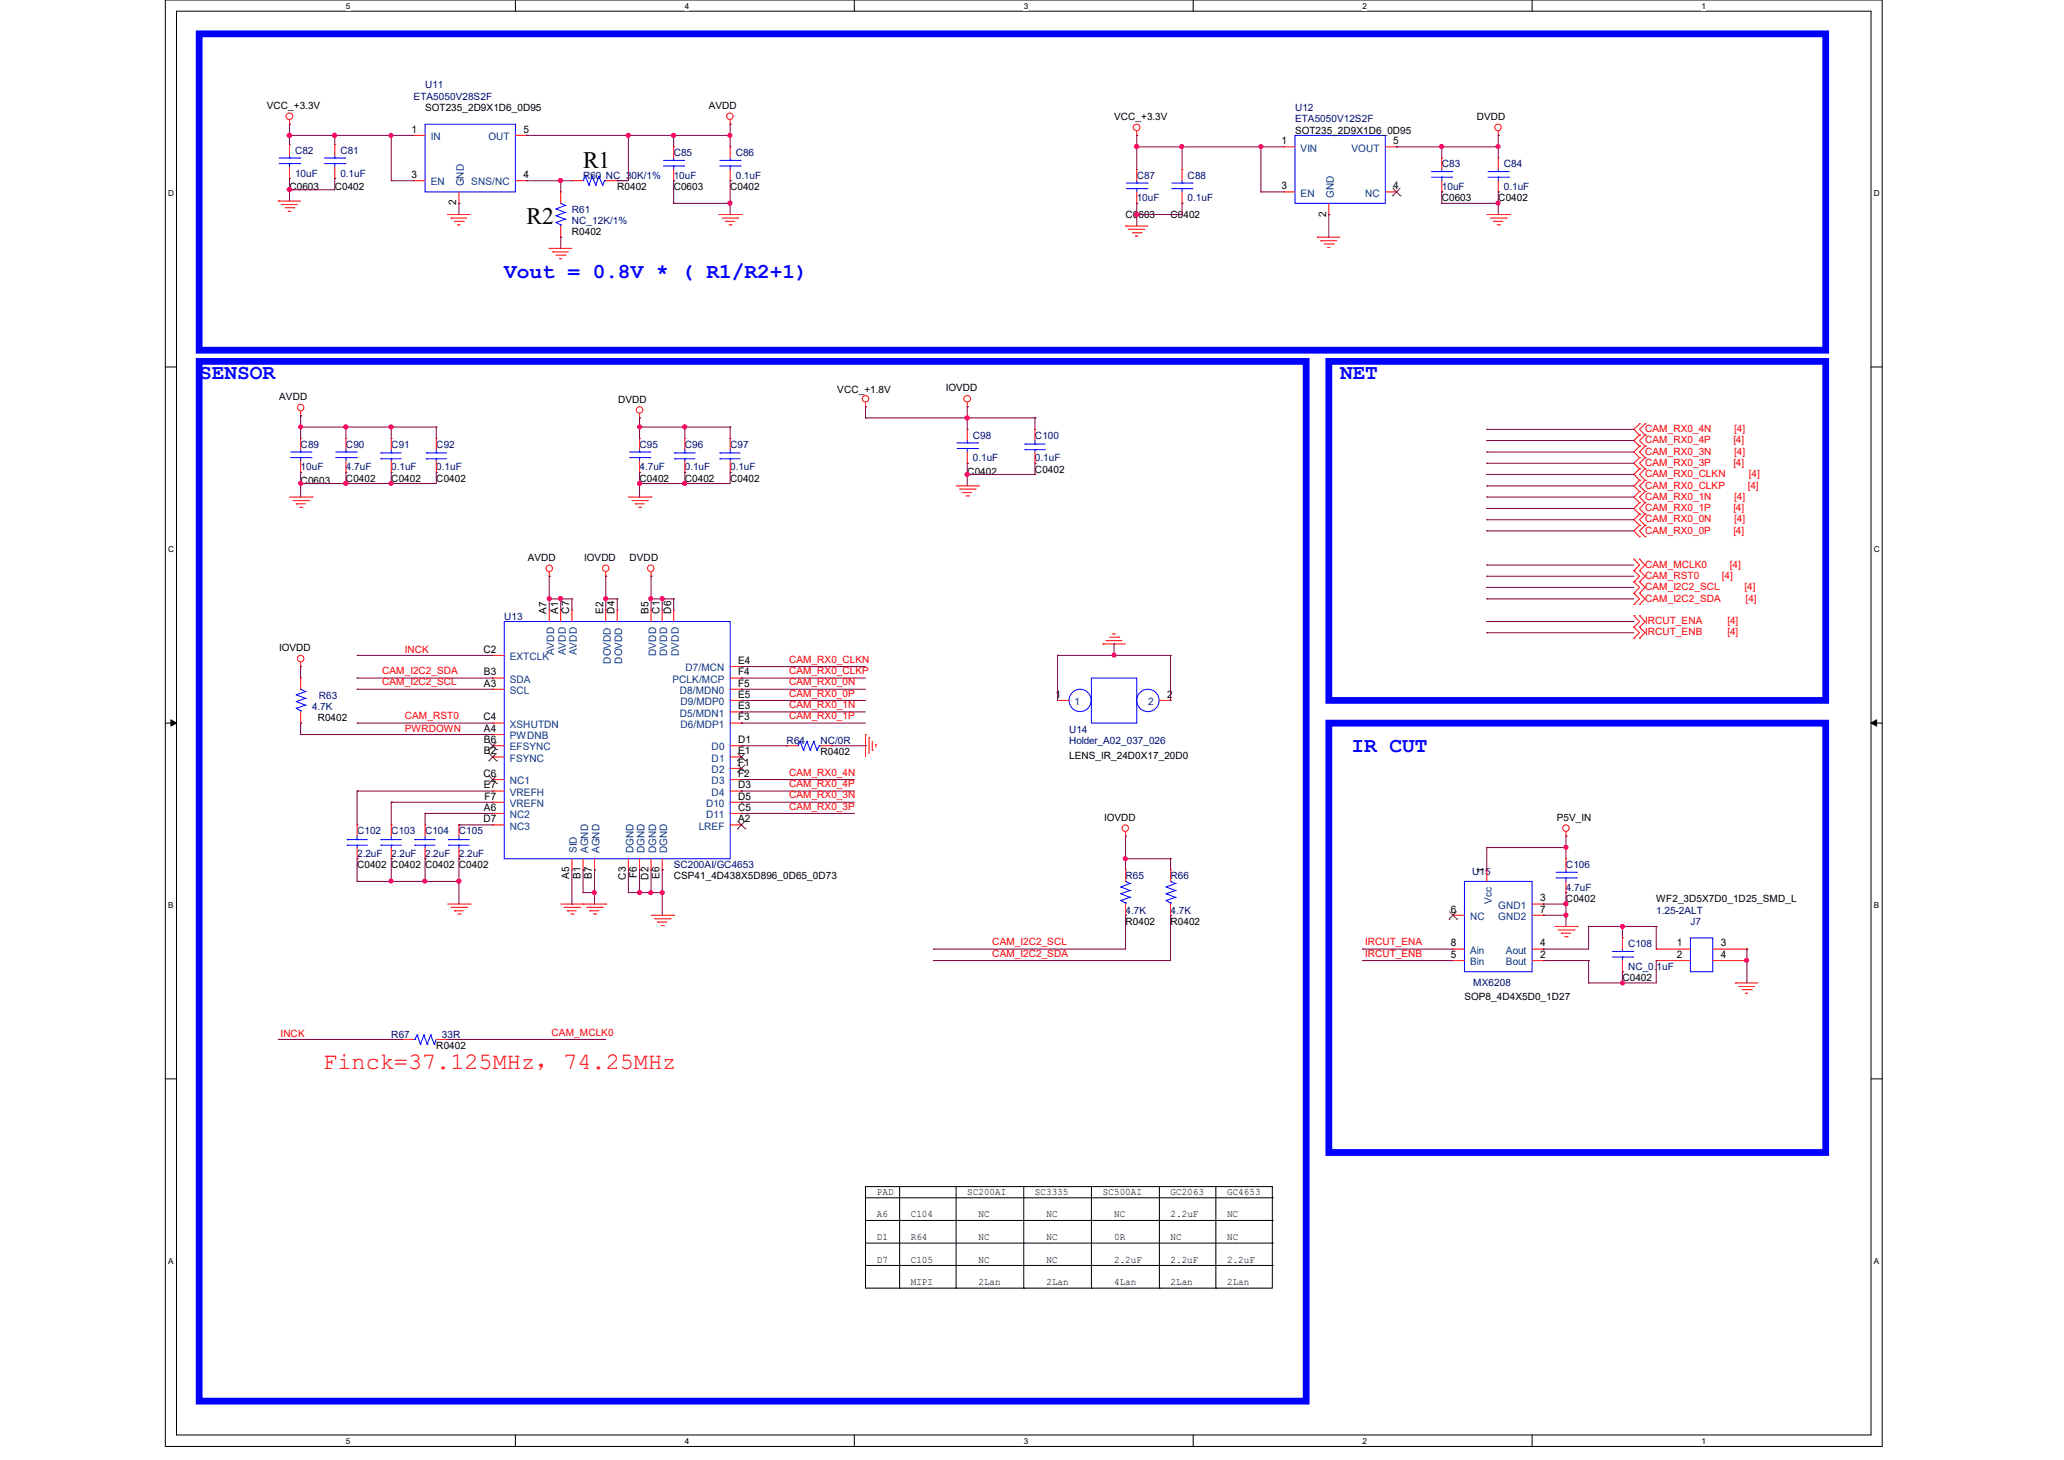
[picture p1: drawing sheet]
<svg xmlns="http://www.w3.org/2000/svg" width="297mm" height="210mm" viewBox="0 0 297 210" stroke-linecap="round" stroke-linejoin="round" font-family="sans-serif">
<defs><g id="words">
<g font-size="3.4">
<text x="83.9" y="24.1">R1</text>
<text x="75.8" y="32.3">R2</text>
</g>
<text font-size="3.4" fill="#f00" x="46.5" y="153.8">Finck=37.125MHz，74.25MHz</text>
<g font-size="3" fill="#00f">
<text x="72.6" y="39.9">Vout = 0.8V * ( R1/R2+1)</text>
<text x="28.7" y="54.5">SENSOR</text>
<text x="192.8" y="54.5">NET</text>
<text x="194.5" y="108.2">IR CUT</text>
</g>
<g font-size="1.5">
<text x="59.2" y="19.1">1</text>
<text x="75.3" y="19.1">5</text>
<text x="184.4" y="20.7">1</text>
<text x="200.5" y="20.7">5</text>
<text x="59.2" y="25.6">3</text>
<text x="65.7" y="29.5" transform="rotate(-90 65.7 29.5)">2</text>
<text x="75.3" y="25.6">4</text>
<text x="184.4" y="27.2">3</text>
<text x="200.5" y="27.2">4</text>
<text x="190.8" y="31.2" transform="rotate(-90 190.8 31.2)">2</text>
<text x="78.7" y="88.3" transform="rotate(-90 78.7 88.3)">A7</text>
<text x="80.3" y="88.3" transform="rotate(-90 80.3 88.3)">A1</text>
<text x="81.9" y="88.3" transform="rotate(-90 81.9 88.3)">C7</text>
<text x="86.8" y="88.3" transform="rotate(-90 86.8 88.3)">E2</text>
<text x="88.4" y="88.3" transform="rotate(-90 88.4 88.3)">D4</text>
<text x="93.3" y="88.3" transform="rotate(-90 93.3 88.3)">B5</text>
<text x="94.9" y="88.3" transform="rotate(-90 94.9 88.3)">C1</text>
<text x="96.6" y="88.3" transform="rotate(-90 96.6 88.3)">D6</text>
<text x="69.6" y="93.9">C2</text>
<text x="106.2" y="95.5">E4</text>
<text x="69.6" y="98.8">A3</text>
<text x="69.6" y="97.2">B3</text>
<text x="106.2" y="97.2">F4</text>
<text x="106.2" y="100.4">E5</text>
<text x="106.2" y="98.8">F5</text>
<text x="151.9" y="100.4">1</text>
<text x="168" y="100.4">2</text>
<text x="69.6" y="103.6">C4</text>
<text x="69.6" y="105.3">A4</text>
<text x="69.6" y="106.9">B6</text>
<text x="106.2" y="106.9">D1</text>
<text x="106.2" y="103.6">F3</text>
<text x="106.2" y="102">E3</text>
<text x="69.6" y="111.8">C6</text>
<text x="69.6" y="108.5">B2</text>
<text x="69.6" y="113.4">E7</text>
<text x="106.2" y="110.2">F1</text>
<text x="106.2" y="108.5">E1</text>
<text x="106.2" y="111.8">F2</text>
<text x="106.2" y="113.4">D3</text>
<text x="69.6" y="118.3">D7</text>
<text x="69.6" y="116.6">A6</text>
<text x="69.7" y="115">F7</text>
<text x="106.2" y="115">D5</text>
<text x="106.2" y="116.6">C5</text>
<text x="106.2" y="118.3">A2</text>
<text x="213.6" y="125.6" transform="rotate(-90 213.6 125.6)">1</text>
<text x="81.9" y="126.5" transform="rotate(-90 81.9 126.5)">A5</text>
<text x="83.5" y="126.5" transform="rotate(-90 83.5 126.5)">B1</text>
<text x="85.2" y="126.5" transform="rotate(-90 85.2 126.5)">B7</text>
<text x="90" y="126.5" transform="rotate(-90 90 126.5)">C3</text>
<text x="91.7" y="126.4" transform="rotate(-90 91.7 126.4)">F6</text>
<text x="93.3" y="126.5" transform="rotate(-90 93.3 126.5)">D2</text>
<text x="94.9" y="126.5" transform="rotate(-90 94.9 126.5)">E6</text>
<text x="208.8" y="131.3">6</text>
<text x="221.6" y="129.7">3</text>
<text x="221.6" y="131.3">7</text>
<text x="208.8" y="137.8">5</text>
<text x="208.8" y="136.1">8</text>
<text x="221.6" y="137.8">2</text>
<text x="221.6" y="136.1">4</text>
<text x="241.3" y="136.1">1</text>
<text x="241.3" y="137.8">2</text>
<text x="247.6" y="136.1">3</text>
<text x="247.6" y="137.8">4</text>
</g>
<g font-size="1.5" fill="#004080">
<text x="62" y="20.2">IN</text>
<text x="70.3" y="20.2">OUT</text>
<text x="187.2" y="21.8">VIN</text>
<text x="194.5" y="21.8">VOUT</text>
<text x="62" y="26.7">EN</text>
<text x="66.8" y="26.8" transform="rotate(-90 66.8 26.8)">GND</text>
<text x="67.8" y="26.7">SNS/NC</text>
<text x="187.2" y="28.3">EN</text>
<text x="191.9" y="28.4" transform="rotate(-90 191.9 28.4)">GND</text>
<text x="196.4" y="28.3">NC</text>
<text x="73.4" y="95">EXTCLK</text>
<text x="79.8" y="94.3" transform="rotate(-90 79.8 94.3)">AVDD</text>
<text x="81.4" y="94.3" transform="rotate(-90 81.4 94.3)">AVDD</text>
<text x="83" y="94.3" transform="rotate(-90 83 94.3)">AVDD</text>
<text x="87.9" y="95.5" transform="rotate(-90 87.9 95.5)">DOVDD</text>
<text x="89.5" y="95.5" transform="rotate(-90 89.5 95.5)">DOVDD</text>
<text x="94.4" y="94.4" transform="rotate(-90 94.4 94.4)">DVDD</text>
<text x="96" y="94.4" transform="rotate(-90 96 94.4)">DVDD</text>
<text x="97.7" y="94.4" transform="rotate(-90 97.7 94.4)">DVDD</text>
<text x="73.4" y="99.8">SCL</text>
<text x="73.4" y="98.2">SDA</text>
<text x="96.8" y="98.2">PCLK/MCP</text>
<text x="97.8" y="99.8">D8/MDN0</text>
<text x="97.9" y="101.4">D9/MDP0</text>
<text x="98.6" y="96.6">D7/MCN</text>
<text x="154.6" y="101.4">1</text>
<text x="165.2" y="101.4">2</text>
<text x="73.4" y="104.7">XSHUTDN</text>
<text x="73.4" y="106.3">PWDNB</text>
<text x="73.4" y="108">EFSYNC</text>
<text x="97.8" y="103.1">D5/MDN1</text>
<text x="97.9" y="104.7">D6/MDP1</text>
<text x="102.4" y="108">D0</text>
<text x="73.4" y="109.6">FSYNC</text>
<text x="73.4" y="112.8">NC1</text>
<text x="102.4" y="111.2">D2</text>
<text x="102.4" y="109.6">D1</text>
<text x="102.4" y="112.8">D3</text>
<text x="73.4" y="114.5">VREFH</text>
<text x="73.4" y="116.1">VREFN</text>
<text x="73.4" y="117.7">NC2</text>
<text x="73.4" y="119.3">NC3</text>
<text x="100.5" y="119.3">LREF</text>
<text x="101.6" y="116.1">D10</text>
<text x="101.6" y="117.7">D11</text>
<text x="102.4" y="114.5">D4</text>
<text x="83" y="122.7" transform="rotate(-90 83 122.7)">SID</text>
<text x="84.6" y="122.7" transform="rotate(-90 84.6 122.7)">AGND</text>
<text x="86.3" y="122.7" transform="rotate(-90 86.3 122.7)">AGND</text>
<text x="91.1" y="122.7" transform="rotate(-90 91.1 122.7)">DGND</text>
<text x="92.8" y="122.7" transform="rotate(-90 92.8 122.7)">DGND</text>
<text x="94.4" y="122.7" transform="rotate(-90 94.4 122.7)">DGND</text>
<text x="96" y="122.7" transform="rotate(-90 96 122.7)">DGND</text>
<text x="214.7" y="130" transform="rotate(-90 214.7 130)">Vcc</text>
<text x="215.6" y="130.7">GND1</text>
<text x="211.5" y="132.3">NC</text>
<text x="211.5" y="137.2">Ain</text>
<text x="215.6" y="132.3">GND2</text>
<text x="216.7" y="137.2">Aout</text>
<text x="211.5" y="138.9">Bin</text>
<text x="216.7" y="138.9">Bout</text>
</g>
<g font-size="1.4">
<text x="38.4" y="15.7">VCC_+3.3V</text>
<text x="61.2" y="16">SOT235_2D9X1D6_0D95</text>
<text x="102" y="15.7">AVDD</text>
<text x="160.3" y="17.3">VCC_+3.3V</text>
<text x="212.5" y="17.3">DVDD</text>
<text x="186.4" y="19.2">SOT235_2D9X1D6_0D95</text>
<text x="41.7" y="27.3">C0603</text>
<text x="48.2" y="27.3">C0402</text>
<text x="88.8" y="27.3">R0402</text>
<text x="96.9" y="27.3">C0603</text>
<text x="105.1" y="27.3">C0402</text>
<text x="207.5" y="29">C0603</text>
<text x="215.6" y="29">C0402</text>
<text x="82.3" y="33.9">R0402</text>
<text x="162" y="31.4">C0603</text>
<text x="168.4" y="31.4">C0402</text>
<text x="40.2" y="57.6">AVDD</text>
<text x="88.9" y="57.9">DVDD</text>
<text x="120.5" y="56.6">VCC_+1.8V</text>
<text x="136.1" y="56.3">IOVDD</text>
<text x="43.3" y="69.6">C0603</text>
<text x="49.8" y="69.3">C0402</text>
<text x="56.3" y="69.3">C0402</text>
<text x="62.8" y="69.3">C0402</text>
<text x="92" y="69.3">C0402</text>
<text x="98.6" y="69.3">C0402</text>
<text x="105.1" y="69.3">C0402</text>
<text x="139.2" y="68.3">C0402</text>
<text x="148.9" y="68">C0402</text>
<text x="75.9" y="80.7">AVDD</text>
<text x="84.1" y="80.7">IOVDD</text>
<text x="90.6" y="80.7">DVDD</text>
<text x="40.2" y="93.7">IOVDD</text>
<text x="45.7" y="103.8">R0402</text>
<text x="118.1" y="108.6">R0402</text>
<text x="153.8" y="109.1">LENS_IR_24D0X17_20D0</text>
<text x="158.9" y="118.1">IOVDD</text>
<text x="224" y="118.1">P5V_IN</text>
<text x="51.4" y="124.9">C0402</text>
<text x="56.3" y="124.9">C0402</text>
<text x="61.2" y="124.9">C0402</text>
<text x="66" y="124.9">C0402</text>
<text x="96.9" y="126.5">CSP41_4D438X5D896_0D65_0D73</text>
<text x="225.3" y="129.8">C0402</text>
<text x="238.3" y="129.8">WF2_3D5X7D0_1D25_SMD_L</text>
<text x="162" y="133">R0402</text>
<text x="168.4" y="133">R0402</text>
<text x="210.7" y="143.9">SOP8_4D4X5D0_1D27</text>
<text x="233.5" y="141.1">C0402</text>
<text x="62.8" y="150.9">R0402</text>
<text x="126.2" y="171.9">PAD</text>
<text x="139.2" y="171.9">SC200AI</text>
<text x="148.9" y="171.9">SC3335</text>
<text x="158.7" y="171.9">SC500AI</text>
<text x="168.4" y="171.9">GC2063</text>
<text x="176.6" y="171.9">GC4653</text>
<text x="126.2" y="175.1">A6</text>
<text x="126.2" y="178.4">D1</text>
<text x="131.1" y="175.1">C104</text>
<text x="131.1" y="178.4">R64</text>
<text x="140.8" y="175.1">NC</text>
<text x="140.8" y="178.4">NC</text>
<text x="150.6" y="178.4">NC</text>
<text x="160.3" y="178.4">0R</text>
<text x="160.3" y="175.1">NC</text>
<text x="168.4" y="178.4">NC</text>
<text x="168.4" y="175.1">2.2uF</text>
<text x="176.6" y="178.4">NC</text>
<text x="126.2" y="181.6">D7</text>
<text x="131.1" y="181.6">C105</text>
<text x="131.1" y="184.9">MIPI</text>
<text x="140.8" y="181.6">NC</text>
<text x="140.8" y="184.9">2Lan</text>
<text x="150.6" y="181.6">NC</text>
<text x="150.6" y="184.9">2Lan</text>
<text x="160.3" y="181.6">2.2uF</text>
<text x="160.3" y="184.9">4Lan</text>
<text x="168.4" y="181.6">2.2uF</text>
<text x="168.4" y="184.9">2Lan</text>
<text x="176.6" y="181.6">2.2uF</text>
<text x="176.6" y="184.9">2Lan</text>
</g>
<g font-size="1.4" fill="#000080">
<text x="59.5" y="14.4">ETA5050V28S2F</text>
<text x="61.2" y="12.7">U11</text>
<text x="186.4" y="16">U12</text>
<text x="186.4" y="17.6">ETA5050V12S2F</text>
<text x="42.5" y="22.1">C82</text>
<text x="49" y="22.1">C81</text>
<text x="96.9" y="22.5">C85</text>
<text x="105.9" y="22.5">C86</text>
<text x="42.5" y="25.4">10uF</text>
<text x="49" y="25.4">0.1uF</text>
<text x="83.9" y="25.7">R60 NC_30K/1%</text>
<text x="96.9" y="25.7">10uF</text>
<text x="105.9" y="25.7">0.1uF</text>
<text x="163.6" y="25.7">C87</text>
<text x="163.6" y="29">10uF</text>
<text x="170.9" y="25.7">C88</text>
<text x="170.9" y="29">0.1uF</text>
<text x="207.5" y="24.1">C83</text>
<text x="207.5" y="27.3">10uF</text>
<text x="216.4" y="24.1">C84</text>
<text x="216.4" y="27.3">0.1uF</text>
<text x="82.3" y="30.6">R61</text>
<text x="82.3" y="32.2">NC_12K/1%</text>
<text x="43.3" y="64.4">C89</text>
<text x="49.8" y="64.4">C90</text>
<text x="56.3" y="64.4">C91</text>
<text x="62.8" y="64.4">C92</text>
<text x="92" y="64.4">C95</text>
<text x="98.6" y="64.4">C96</text>
<text x="105.1" y="64.4">C97</text>
<text x="140" y="63.1">C98</text>
<text x="148.9" y="63.1">C100</text>
<text x="43.3" y="67.7">10uF</text>
<text x="49.8" y="67.7">4.7uF</text>
<text x="56.3" y="67.7">0.1uF</text>
<text x="62.8" y="67.7">0.1uF</text>
<text x="92" y="67.7">4.7uF</text>
<text x="98.6" y="67.7">0.1uF</text>
<text x="105.1" y="67.7">0.1uF</text>
<text x="140" y="66.4">0.1uF</text>
<text x="148.9" y="66.4">0.1uF</text>
<text x="72.6" y="89.1">U13</text>
<text x="45.9" y="100.5">R63</text>
<text x="44.9" y="102.1">4.7K</text>
<text x="113.2" y="107">R64</text>
<text x="118.1" y="107">NC/0R</text>
<text x="153.8" y="105.4">U14</text>
<text x="153.8" y="107">Holder_A02_037_026</text>
<text x="51.4" y="120">C102</text>
<text x="51.4" y="123.3">2.2uF</text>
<text x="56.3" y="120">C103</text>
<text x="56.3" y="123.3">2.2uF</text>
<text x="61.2" y="120">C104</text>
<text x="61.2" y="123.3">2.2uF</text>
<text x="66" y="120">C105</text>
<text x="66" y="123.3">2.2uF</text>
<text x="96.9" y="124.9">SC200AI/GC4653</text>
<text x="211.8" y="125.9">U15</text>
<text x="225.3" y="124.9">C106</text>
<text x="162" y="126.5">R65</text>
<text x="162" y="131.4">4.7K</text>
<text x="168.4" y="126.5">R66</text>
<text x="168.4" y="131.4">4.7K</text>
<text x="225.3" y="128.1">4.7uF</text>
<text x="238.3" y="131.4">1.25-2ALT</text>
<text x="234.3" y="136.3">C108</text>
<text x="243.2" y="133">J7</text>
<text x="212" y="141.8">MX6208</text>
<text x="234.3" y="139.5">NC_0.1uF</text>
<text x="56.3" y="149.3">R67</text>
<text x="63.6" y="149.3">33R</text>
</g>
<g font-size="1.4" fill="#f00">
<text x="236.7" y="62.1">CAM_RX0_4N</text>
<text x="236.7" y="63.8">CAM_RX0_4P</text>
<text x="236.7" y="65.4">CAM_RX0_3N</text>
<text x="249.4" y="63.8">[4]</text>
<text x="249.6" y="62.1">[4]</text>
<text x="249.6" y="65.4">[4]</text>
<text x="236.7" y="67">CAM_RX0_3P</text>
<text x="236.7" y="68.6">CAM_RX0_CLKN</text>
<text x="236.7" y="70.3">CAM_RX0_CLKP</text>
<text x="236.7" y="71.9">CAM_RX0_1N</text>
<text x="249.4" y="67">[4]</text>
<text x="249.6" y="71.9">[4]</text>
<text x="251.5" y="70.3">[4]</text>
<text x="251.7" y="68.6">[4]</text>
<text x="236.7" y="73.5">CAM_RX0_1P</text>
<text x="236.7" y="75.1">CAM_RX0_0N</text>
<text x="236.7" y="76.8">CAM_RX0_0P</text>
<text x="249.4" y="73.5">[4]</text>
<text x="249.4" y="76.8">[4]</text>
<text x="249.6" y="75.1">[4]</text>
<text x="236.7" y="81.7">CAM_MCLK0</text>
<text x="236.7" y="83.3">CAM_RST0</text>
<text x="247.8" y="83.3">[4]</text>
<text x="248.9" y="81.7">[4]</text>
<text x="236.7" y="84.9">CAM_I2C2_SCL</text>
<text x="236.7" y="86.5">CAM_I2C2_SDA</text>
<text x="236.7" y="89.8">IRCUT_ENA</text>
<text x="248.6" y="89.8">[4]</text>
<text x="251" y="84.9">[4]</text>
<text x="251.2" y="86.5">[4]</text>
<text x="58.3" y="93.9">INCK</text>
<text x="113.5" y="95.3">CAM_RX0_CLKN</text>
<text x="236.7" y="91.4">IRCUT_ENB</text>
<text x="248.6" y="91.4">[4]</text>
<text x="55" y="97">CAM_I2C2_SDA</text>
<text x="55" y="98.6">CAM_I2C2_SCL</text>
<text x="113.5" y="97">CAM_RX0_CLKP</text>
<text x="113.5" y="98.6">CAM_RX0_0N</text>
<text x="113.5" y="100.2">CAM_RX0_0P</text>
<text x="113.5" y="101.9">CAM_RX0_1N</text>
<text x="58.3" y="103.5">CAM_RST0</text>
<text x="58.3" y="105.3">PWRDOWN</text>
<text x="113.5" y="103.5">CAM_RX0_1P</text>
<text x="113.5" y="111.6">CAM_RX0_4N</text>
<text x="113.5" y="113.2">CAM_RX0_4P</text>
<text x="113.5" y="114.9">CAM_RX0_3N</text>
<text x="113.5" y="116.5">CAM_RX0_3P</text>
<text x="142.8" y="136">CAM_I2C2_SCL</text>
<text x="142.8" y="137.6">CAM_I2C2_SDA</text>
<text x="196.4" y="137.6">IRCUT_ENB</text>
<text x="196.4" y="136">IRCUT_ENA</text>
<text x="40.4" y="149.2">INCK</text>
<text x="79.4" y="149">CAM_MCLK0</text>
</g>
<g font-size="1.2">
<text x="49.8" y="1.2">5</text>
<text x="98.6" y="1.2">4</text>
<text x="147.3" y="1.2">3</text>
<text x="196.1" y="1.2">2</text>
<text x="244.9" y="1.2">1</text>
<text x="24.2" y="28.2">D</text>
<text x="269.7" y="28.2">D</text>
<text x="24.2" y="79.4">C</text>
<text x="269.7" y="79.4">C</text>
<text x="24.2" y="130.6">B</text>
<text x="269.7" y="130.6">B</text>
<text x="24.2" y="181.8">A</text>
<text x="269.7" y="181.8">A</text>
<text x="49.8" y="207.6">5</text>
<text x="98.6" y="207.6">4</text>
<text x="147.3" y="207.6">3</text>
<text x="196.1" y="207.6">2</text>
<text x="244.9" y="207.6">1</text>
</g>
</g></defs>
<path d="M23.8 0h247v208.1h-247zM25.4 1.6h243.8v204.8h-243.8z" fill="none" stroke="#000" stroke-width=".14"/>
<g fill="#fff">
<path d="M49.8 .2h.6v1.3h-.6z"/>
<path d="M49.8 206.6h.6v1.3h-.6z"/>
</g>
<path d="M74.2 0v1.6M74.2 206.4v1.6" fill="none" stroke="#000" stroke-width=".14"/>
<g fill="#fff">
<path d="M98.6 .2h.5v1.3h-.5z"/>
<path d="M98.6 206.6h.5v1.3h-.5z"/>
</g>
<path d="M122.9 0v1.6M122.9 206.4v1.6" fill="none" stroke="#000" stroke-width=".14"/>
<g fill="#fff">
<path d="M147.3 .2h.6v1.3h-.6z"/>
<path d="M147.3 206.6h.6v1.3h-.6z"/>
</g>
<path d="M171.7 0v1.6M171.7 206.4v1.6" fill="none" stroke="#000" stroke-width=".14"/>
<g fill="#fff">
<path d="M196.1 .2h.6v1.3h-.6z"/>
<path d="M196.1 206.6h.6v1.3h-.6z"/>
</g>
<path d="M220.5 0v1.6M220.5 206.4v1.6" fill="none" stroke="#000" stroke-width=".14"/>
<g fill="#fff">
<path d="M244.9 .2h.5v1.3h-.5z"/>
<path d="M244.9 206.6h.5v1.3h-.5z"/>
<path d="M24.2 27.2h.8v1.3h-.8z"/>
<path d="M269.7 27.2h.8v1.3h-.8z"/>
<path d="M24.2 78.4h.8v1.3h-.8z"/>
<path d="M269.7 78.4h.8v1.3h-.8z"/>
</g>
<path d="M23.8 52.8h1.6M269.2 52.8h1.6" fill="none" stroke="#000" stroke-width=".14"/>
<g fill="#fff">
<path d="M24.2 129.6h.7v1.3h-.7z"/>
<path d="M269.7 129.6h.7v1.3h-.7z"/>
</g>
<path d="M23.8 104h1.6M269.2 104h1.6" fill="none" stroke="#000" stroke-width=".14"/>
<path d="M24.6 103.5l.8 .5-.8 .4zM269.2 104l.8-.5v.9z" fill="#000" stroke="#000" stroke-width=".14"/>
<g fill="#fff">
<path d="M24.2 180.8h.7v1.3h-.7z"/>
<path d="M269.7 180.8h.7v1.3h-.7z"/>
</g>
<g fill="none" stroke="#000" stroke-width=".14">
<path d="M23.8 155.2h1.6M269.2 155.2h1.6M124.5 170.7h58.6v14.6h-58.6zM124.5 175.6h58.6M124.5 178.8h58.6M124.5 172.3h58.6M129.5 170.7v14.6M137.6 170.7v14.6M147.3 170.7v14.6M157.1 170.7v14.6M166.8 170.7v14.6M175 170.7v14.6"/>
<path d="M183.1 175.6h.1M183.1 178.8h.1M183.1 172.3h.1M124.5 182h58.6M129.5 185.3h.1M137.6 185.3h.1M147.3 185.3h.1M157.1 185.3h.1M166.8 185.3h.1M175 185.3h.1M183.1 182h.1"/>
</g>
<path d="M28.7 4.9h234v45.5h-234zM28.7 52h159.3v149.5h-159.3zM191.2 52h71.5v48.8h-71.5zM191.2 104h71.5v61.8h-71.5z" fill="none" stroke="#00f" stroke-width=".97"/>
<g fill="none" stroke="#f00" stroke-width=".14">
<path d="M41.7 17.9h.1M41.7 17.2v.7M59.5 19.5h.1M59.5 19.5h1.7M74.2 19.5h1.6M75.8 19.5h.1M105.1 17.9h.1M105.1 17.2v.7M163.6 19.5h.1M163.6 18.8v.7M215.6 19.5h.1M215.6 18.8v.7"/>
<path d="M40 28.9h.1M40 28.9h3.3M40.5 29.4h.1M40.5 29.4h2.3M41 29.9h1.3M41.5 30.4h.1M41.5 30.4h.3M41.7 20.8h.1M41.7 25.7h.1M41.7 20.8v1.6M41.7 24v1.7M42.3 29.9h.1"/>
<path d="M48.2 20.8h.1M48.2 25.7h.1M48.2 20.8v1.6M48.2 24v1.7M59.5 26h.1M59.5 26h1.7M64.4 30.9h.1M64.4 30.9h3.2M64.9 31.4h.1M64.9 31.4h2.3M65.4 31.8h1.3M65.9 32.3h.1"/>
<path d="M65.9 32.3h.3M66 29.3h.1M66 27.6v1.7M66.7 31.8h.1M74.2 26h1.6M75.8 26h.1M79 35.7h.1M79 35.7h3.3M79.5 36.2h.1M79.5 36.2h2.3M80 36.7h1.3M80.5 37.2h.1"/>
<path d="M80.5 37.2h.3M80.7 27.6h.1M80.7 34.1h.1M80.7 27.6v1.7M80.7 32.5v1.6M81.3 36.7h.1M82.3 26h.1M82.3 26h1.6M87.2 26h1.6M88.8 26h.1M96.9 21.1h.1M96.9 26h.1"/>
<path d="M96.9 21.1v1.6M96.9 24.4v1.6M103.4 30.9h3.3M103.9 31.4h2.3M104.4 31.8h.1M104.4 31.8h1.3M104.9 32.3h.3M105.1 21.1h.1M105.1 26h.1M105.1 21.1v1.6M105.1 24.4v1.6M105.2 32.3h.1"/>
<path d="M106.2 31.4h.1M106.7 30.9h.1M162 32.5h.1M162 32.5h3.2M162.4 33h.1M162.4 33h2.3M162.9 33.5h1.3M163.4 34h.1M163.4 34h.3M163.6 24.4h.1M163.6 29.3h.1M163.6 24.4v1.6"/>
<path d="M163.6 27.6v1.7M164.2 33.5h.1M170.1 24.4h.1M170.1 29.3h.1M170.1 24.4v1.6M170.1 27.6v1.7M184.7 21.1h.1M184.7 27.6h.1M184.7 21.1h1.7M184.7 27.6h1.7M189.6 34.1h.1M189.6 34.1h3.2"/>
<path d="M190.1 34.6h.1M190.1 34.6h2.3M190.5 35.1h1.4M191.1 35.6h.1M191.1 35.6h.3M191.2 30.9h.1M191.2 29.3v1.6M191.9 35.1h.1M199.3 21.1h1.7M199.3 27.6h1.7M201 27.6h.1M201 21.1h.1"/>
<path d="M207.5 22.7h.1M207.5 27.6h.1M207.5 22.7v1.7M207.5 26v1.6M214 30.9h3.2M214.5 31.4h2.2M214.9 31.8h.1M214.9 31.8h1.3M215.4 32.3h.4M215.6 22.7h.1M215.6 27.6h.1M215.6 22.7v1.7"/>
<path d="M215.6 26v1.6M215.8 32.3h.1M216.7 31.4h.1M217.2 30.9h.1M43.3 59.8h.1M43.3 59.1v.7M92 59.5v.6M124.5 58.5h.1M124.5 57.9v.6M139.2 58.5h.1M139.2 57.9v.6M41.7 71.5h3.2"/>
<path d="M42.2 72h2.2M42.6 72.5h.1M42.6 72.5h1.3M43.1 73h.3M43.3 63.1h.1M43.3 67.9h.1M43.3 63.1v1.6M43.3 66.3v1.6M43.4 73h.1M44.4 72h.1M44.9 71.5h.1M49.8 63.1h.1"/>
<path d="M49.8 67.9h.1M49.8 63.1v1.6M49.8 66.3v1.6M56.3 67.9h.1M56.3 63.1h.1M56.3 63.1v1.6M56.3 66.3v1.6M62.8 67.9h.1M62.8 63.1h.1M62.8 63.1v1.6M62.8 66.3v1.6M90.4 71.5h3.3"/>
<path d="M90.9 72h2.3M91.4 72.5h.1M91.4 72.5h1.3M91.9 73h.3M92 60.1h.1M92 63.1h.1M92 67.9h.1M92 63.1v1.6M92 66.3v1.6M92.2 73h.1M93.2 72h.1M93.7 71.5h.1"/>
<path d="M98.6 67.9h.1M98.6 63.1h.1M98.6 63.1v1.6M98.6 66.3v1.6M105.1 67.9h.1M105.1 63.1h.1M105.1 63.1v1.6M105.1 66.3v1.6M137.6 69.9h3.2M138 70.4h2.3M138.6 70.9h.1M138.6 70.9h1.2"/>
<path d="M139 71.3h.4M139.2 61.8h.1M139.2 66.6h.1M139.2 61.8v1.6M139.2 65v1.6M139.4 71.3h.1M140.3 70.4h.1M140.8 69.9h.1M148.9 66.6h.1M148.9 61.8h.1M148.9 61.8v1.6M148.9 65v1.6"/>
<path d="M235.9 62.6h.1M235.9 61h.1M235.9 64.2h.1M235.9 65.8h.1M235.9 67.4h.1M235.9 69.1h.1M235.9 70.7h.1M235.9 72.3h.1M235.9 74h.1M235.9 75.6h.1M235.9 77.2h.1M235.9 61l-.8 .8 .8 .8"/>
<path d="M235.9 62.6l-.8 .8 .8 .8M235.9 64.2l-.8 .8 .8 .8M235.9 65.8l-.8 .8 .8 .8M235.9 67.4l-.8 .8 .8 .9M235.9 69.1l-.8 .8 .8 .8M235.9 70.7l-.8 .8 .8 .8M235.9 72.3l-.8 .9 .8 .8M235.9 74l-.8 .8 .8 .8M235.9 75.6l-.8 .8 .8 .8M236.7 61h.1M236.7 62.6h.1M236.7 64.2h.1"/>
<path d="M236.7 65.8h.1M236.7 67.4h.1M236.7 69.1h.1M236.7 70.7h.1M236.7 72.3h.1M236.7 74h.1M236.7 75.6h.1M236.7 77.2h.1M236.7 61l-.8 .8 .8 .8M236.7 62.6l-.8 .8 .8 .8M236.7 64.2l-.8 .8 .8 .8M236.7 65.8l-.8 .8 .8 .8"/>
<path d="M236.7 67.4l-.8 .8 .8 .9M236.7 69.1l-.8 .8 .8 .8M236.7 70.7l-.8 .8 .8 .8M236.7 72.3l-.8 .9 .8 .8M236.7 74l-.8 .8 .8 .8M236.7 75.6l-.8 .8 .8 .8M43.3 95.9h.1M43.3 97.5h.1M43.3 95.2v.7M43.3 97.5v1.6M70.9 94.3h.1M70.9 99.1h.1"/>
<path d="M70.9 97.5h.1M70.9 94.3h1.7M70.9 99.1h1.7M70.9 97.5h1.7M79 82.9h.1M79 87.8h.1M79 82.3v.6M79 87.8v1.6M80.7 87.8h.1M80.7 87.8v1.6M82.3 87.8h.1M82.3 87.8v1.6"/>
<path d="M87.2 82.9h.1M87.2 87.8h.1M87.2 82.3v.6M87.2 87.8v1.6M88.8 87.8h.1M88.8 87.8v1.6M93.7 82.9h.1M93.7 87.8h.1M93.7 82.3v.6M93.7 87.8v1.6M95.3 87.8h.1M95.3 87.8v1.6"/>
<path d="M96.9 87.8h.1M96.9 87.8v1.6M105.1 99.1h1.6M105.1 97.5h1.6M105.1 95.9h1.6M106.7 97.5h.1M106.7 95.9h.1M106.7 99.1h.1M158.7 92.6h.1M158.7 92.6h3.3M159.2 92.2h.1M159.2 92.2h2.3"/>
<path d="M159.7 91.7h1.3M160.1 91.2h.1M160.1 91.2h.4M161 91.7h.1M235.1 82.1h.1M235.1 80.4h.1M235.1 83.7h.1M235.1 85.3h.1M235.1 87h.1M235.1 90.2h.1M235.1 88.6h.1M235.1 91.8h.1"/>
<path d="M235.1 80.4l.8 .9-.8 .8M235.1 82.1l.8 .8-.8 .8M235.1 83.7l.8 .8-.8 .8M235.1 85.3l.8 .8-.8 .9M235.1 88.6l.8 .8-.8 .8M235.1 90.2l.8 .8-.8 .8M235.9 82.1h.1M235.9 80.4h.1M235.9 83.7h.1M235.9 85.3h.1M235.9 87h.1M235.9 90.2h.1"/>
<path d="M235.9 88.6h.1M235.9 91.8h.1M235.9 80.4l.8 .9-.8 .8M235.9 82.1l.8 .8-.8 .8M235.9 83.7l.8 .8-.8 .8M235.9 85.3l.8 .8-.8 .9M235.9 88.6l.8 .8-.8 .8M235.9 90.2l.8 .8-.8 .8M43.3 104h.1M43.3 102.4v1.6M51.4 118.7h.1M51.4 118.7v1.6"/>
<path d="M56.3 118.7h.1M56.3 118.7v1.6M61.2 118.7h.1M61.2 118.7v1.6M66 118.7h.1M66 118.7v1.6M70.9 104h.1M70.9 105.7h.1M70.9 107.3h.1M70.9 108.9h.1M70.9 112.1h.1M70.9 113.8h.1"/>
<path d="M70.9 115.4h.1M70.9 117h.1M70.9 118.7h.1M70.9 104h1.7M70.9 108.9h1.7M70.9 107.3h1.7M70.9 105.7h1.7M70.9 112.1h1.7M70.9 113.8h1.7M70.9 115.4h1.7M70.9 117h1.7M70.9 118.7h1.7"/>
<path d="M105.1 104h1.6M105.1 110.5h1.6M105.1 108.9h1.6M105.1 107.3h1.6M105.1 100.8h1.6M105.1 102.4h1.6M105.1 112.1h1.6M105.1 113.8h1.6M105.1 115.4h1.6M105.1 117h1.6M105.1 118.7h1.6M106.7 110.5h.1"/>
<path d="M106.7 108.9h.1M106.7 107.3h.1M106.7 100.8h.1M106.7 104h.1M106.7 102.4h.1M106.7 112.1h.1M106.7 113.8h.1M106.7 115.4h.1M106.7 117h.1M106.7 118.7h.1M113.2 107.3h.1M113.2 107.3h1.6"/>
<path d="M118.1 107.3h1.6M119.7 107.3h.1M124.5 105.7h.1M124.5 105.7v3.2M125.1 106.1h.1M125.1 106.1v2.3M125.5 107.9h.1M125.5 106.6v1.3M126 107.1h.1M126 107.1v.3M152.2 100.8h.1M152.2 100.8h1.6"/>
<path d="M162 119.6v.7M166.8 100.8h1.6M168.4 100.8h.1M225.3 119.6v.7M51.4 123.5h.1M51.4 121.9v1.6M56.3 123.5h.1M56.3 121.9v1.6M61.2 123.5h.1M61.2 121.9v1.6M64.4 130h3.2M64.9 130.5h2.3"/>
<path d="M65.4 131h.1M65.4 131h1.3M65.9 131.5h.3M66 123.5h.1M66 121.9v1.6M66.2 131.5h.1M67.2 130.5h.1M67.6 130h.1M80.7 130h6.5M81.2 130.5h2.2M81.7 131h.1M81.7 131h1.2"/>
<path d="M82.1 131.5h.4M82.3 125.1h.1M82.3 123.5v1.6M82.5 131.5h.1M83.4 130.5h.1M83.9 130h.1M83.9 125.1h.1M83.9 123.5v1.6M84.4 130.5h2.3M84.9 131h.1M84.9 131h1.3M85.4 131.5h.3"/>
<path d="M85.6 125.1h.1M85.6 123.5v1.6M85.7 131.5h.1M86.7 130.5h.1M87.2 130h.1M90.4 125.1h.1M90.4 123.5v1.6M92 125.1h.1M92 123.5v1.6M93.7 125.1h.1M93.7 123.5v1.6M93.7 131.7h3.2"/>
<path d="M94.1 132.2h2.3M94.7 132.6h.1M94.7 132.6h1.3M95.1 133.1h.4M95.3 125.1h.1M95.3 123.5v1.6M95.5 133.1h.1M96.4 132.2h.1M96.9 131.7h.1M162 120.3h.1M162 125.1h.1M162 131.7h.1"/>
<path d="M162 125.1v1.7M162 130v1.7M168.4 125.1h.1M168.4 131.7h.1M168.4 125.1v1.7M168.4 130v1.7M209.1 138.2h.1M209.1 131.7h.1M209.1 136.5h.1M209.1 131.7h1.6M209.1 136.5h1.6M209.1 138.2h1.6"/>
<path d="M214 125.1h.1M214 125.1v1.7M220.5 130h1.6M220.5 131.7h1.6M220.5 136.5h1.6M220.5 138.2h1.6M222.1 138.2h.1M222.1 130h.1M222.1 136.5h.1M222.1 131.7h.1M223.7 133.3h3.3M224.2 133.8h2.3"/>
<path d="M224.7 134.2h.1M224.7 134.2h1.3M225.2 134.7h.3M225.3 120.3h.1M225.3 123.5h.1M225.3 128.4h.1M225.3 123.5v1.6M225.3 126.8v1.6M225.5 134.7h.1M226.5 133.8h.1M227 133.3h.1M233.5 134.9h.1"/>
<path d="M233.5 139.8h.1M233.5 134.9v1.6M233.5 138.2v1.6M238.3 136.5h.1M238.3 138.2h.1M238.3 136.5h4.9M238.3 138.2h4.9M246.5 136.5h4.9M246.5 138.2h4.9M251.4 136.5h.1M251.4 138.2h.1M57.9 149.5h.1"/>
<path d="M57.9 149.5h1.6M62.8 149.5h1.6M64.4 149.5h.1M249.7 141.4h.1M249.7 141.4h3.3M250.2 141.9h.1M250.2 141.9h2.3M250.7 142.4h1.3M251.2 142.9h.1M251.2 142.9h.3M252 142.4h.1"/>
<circle cx="41.6" cy="16.7" r=".48"/>
<circle cx="105" cy="16.7" r=".47"/>
<circle cx="163.6" cy="18.3" r=".48"/>
<circle cx="215.6" cy="18.3" r=".47"/>
<circle cx="43.3" cy="58.6" r=".47"/>
<circle cx="92" cy="59" r=".47"/>
<circle cx="124.5" cy="57.4" r=".47"/>
<circle cx="139.2" cy="57.4" r=".48"/>
<circle cx="43.3" cy="94.7" r=".47"/>
<circle cx="79" cy="81.7" r=".47"/>
<circle cx="87.2" cy="81.7" r=".47"/>
<circle cx="93.6" cy="81.7" r=".47"/>
<circle cx="161.9" cy="119.1" r=".47"/>
<circle cx="225.3" cy="119.1" r=".47"/>
</g>
<g fill="none" stroke="#00f" stroke-width=".14">
<path d="M61.2 17.9h13v9.7h-13zM186.4 19.5h12.9v9.8h-12.9zM40.2 23.5h2.9M40.2 22.7h2.9M41.7 22.7h.1M41.7 23.5h.1M41.7 22.4v.3M41.7 23.5v.5M43.1 23.5h.1M43.1 22.7h.1M46.7 23.5h2.9M46.7 22.7h2.9"/>
<path d="M48.2 22.7h.1M48.2 23.5h.1M48.2 22.4v.3M48.2 23.5v.5M49.6 23.5h.1M49.6 22.7h.1M80 32h.1M80 31h.1M80 30.1h.1M80 32l.7 .3M80 31l1.3 .5M80 30.1l1.3 .5"/>
<path d="M80.7 29.3h.1M80.7 32.3h.1M80.7 29.3l.6 .2M80.7 32.3v.2M81.3 31.5h.1M81.3 30.6h.1M81.3 29.5h.1M81.3 31.5l-1.3 .5M81.3 30.6l-1.3 .4M81.3 29.5l-1.3 .6M83.9 26h.1M84.2 25.4h.1"/>
<path d="M84.2 25.4l.6 1.2M84.2 25.4l-.3 .6M84.8 26.6h.1M85.2 25.4h.1M85.2 25.4l.5 1.2M85.2 25.4l-.4 1.2M85.7 26.6h.1M86.2 25.4h.1M86.2 25.4l.5 1.2M86.2 25.4l-.5 1.2M86.7 26.6h.1M87 26h.1"/>
<path d="M87 26l-.3 .6M87 26h.2M95.5 23.9h2.9M95.5 23.1h2.9M96.9 23.1h.1M96.9 23.9h.1M96.9 22.7v.4M96.9 23.9v.5M98.4 23.9h.1M98.4 23.1h.1M103.6 23.9h2.9M103.6 23.1h2.9"/>
<path d="M105.1 23.1h.1M105.1 23.9h.1M105.1 22.7v.4M105.1 23.9v.5M106.5 23.9h.1M106.5 23.1h.1M162.1 27.1h3M162.1 26.3h3M163.6 26.3h.1M163.6 27.1h.1M163.6 26v.3M163.6 27.1v.5"/>
<path d="M165.1 27.1h.1M165.1 26.3h.1M168.6 27.1h2.9M168.6 26.3h2.9M170.1 26.3h.1M170.1 27.1h.1M170.1 26v.3M170.1 27.1v.5M171.5 27.1h.1M171.5 26.3h.1M206 25.5h2.9M206 24.7h2.9"/>
<path d="M207.5 24.7h.1M207.5 25.5h.1M207.5 24.4v.3M207.5 25.5v.5M208.9 25.5h.1M208.9 24.7h.1M214.1 25.5h2.9M214.1 24.7h2.9M215.6 24.7h.1M215.6 25.5h.1M215.6 24.4v.3M215.6 25.5v.5"/>
<path d="M217 25.5h.1M217 24.7h.1M41.8 65.8h2.9M41.8 65h2.9M43.3 65h.1M43.3 65.8h.1M43.3 64.7v.3M43.3 65.8v.5M44.7 65.8h.1M44.7 65h.1M48.3 65.8h3M48.3 65h3"/>
<path d="M49.8 65h.1M49.8 65.8h.1M49.8 64.7v.3M49.8 65.8v.5M51.3 65.8h.1M51.3 65h.1M54.8 65.2h.1M54.8 66h.1M54.8 65.2h2.9M54.8 66h2.9M56.3 66h.1M56.3 65.2h.1"/>
<path d="M56.3 64.7v.5M56.3 66v.3M61.3 65.2h.1M61.3 66h.1M61.3 65.2h3M61.3 66h3M62.8 66h.1M62.8 65.2h.1M62.8 64.7v.5M62.8 66v.3M90.6 65.8h2.9M90.6 65h2.9"/>
<path d="M92 65h.1M92 65.8h.1M92 64.7v.3M92 65.8v.5M93.5 65.8h.1M93.5 65h.1M97.1 65.2h.1M97.1 66h.1M97.1 65.2h2.9M97.1 66h2.9M98.6 66h.1M98.6 65.2h.1"/>
<path d="M98.6 64.7v.5M98.6 66v.3M103.6 65.2h.1M103.6 66h.1M103.6 65.2h2.9M103.6 66h2.9M105.1 66h.1M105.1 65.2h.1M105.1 64.7v.5M105.1 66v.3M137.7 64.5h3M137.7 63.7h3"/>
<path d="M139.2 63.7h.1M139.2 64.5h.1M139.2 63.4v.3M139.2 64.5v.5M140.7 64.5h.1M140.7 63.7h.1M147.5 63.9h.1M147.5 64.7h.1M147.5 63.9h2.9M147.5 64.7h2.9M148.9 64.7h.1M148.9 63.9h.1"/>
<path d="M148.9 63.4v.5M148.9 64.7v.3M42.6 99.9h.1M42.6 99.9l1.3 .6M43.3 99.1h.1M43.3 99.1l.6 .4M43.9 99.5h.1M43.9 99.5l-1.3 .4M72.6 89.4h32.5v34.1h-32.5zM157.1 97.5h6.5v6.5h-6.5zM42.6 101.9h.1M42.6 100.9h.1"/>
<path d="M42.6 101.9l.7 .3M42.6 100.9l1.3 .5M43.3 102.2h.1M43.3 102.2v.2M43.9 101.4h.1M43.9 100.5h.1M43.9 101.4l-1.3 .5M43.9 100.5l-1.3 .4M114.8 107.3h.1M115.1 106.6h.1M115.1 106.6l.5 1.3M115.1 106.6l-.3 .7"/>
<path d="M115.6 107.9h.1M116.1 106.6h.1M116.1 106.6l.5 1.3M116.1 106.6l-.5 1.3M116.6 107.9h.1M117.1 106.6h.1M117.1 106.6l.5 1.3M117.1 106.6l-.5 1.3M117.6 107.9h.1M117.9 107.3h.1M117.9 107.3l-.3 .6M117.9 107.3h.2"/>
<path d="M50 120.8h.1M50 121.6h.1M50 120.8h2.9M50 121.6h2.9M51.4 121.6h.1M51.4 120.8h.1M51.4 120.3v.5M51.4 121.6v.3M54.8 120.8h.1M54.8 121.6h.1M54.8 120.8h2.9M54.8 121.6h2.9"/>
<path d="M56.3 121.6h.1M56.3 120.8h.1M56.3 120.3v.5M56.3 121.6v.3M59.7 120.8h.1M59.7 121.6h.1M59.7 120.8h2.9M59.7 121.6h2.9M61.2 121.6h.1M61.2 120.8h.1M61.2 120.3v.5M61.2 121.6v.3"/>
<path d="M64.6 120.8h.1M64.6 121.6h.1M64.6 120.8h2.9M64.6 121.6h2.9M66 121.6h.1M66 120.8h.1M66 120.3v.5M66 121.6v.3M161.3 129.5h.1M161.3 128.6h.1M161.3 127.6h.1M161.3 129.5l.7 .4"/>
<path d="M161.3 128.6l1.3 .5M161.3 127.6l1.3 .5M162 126.8h.1M162 129.9h.1M162 126.8l.6 .3M162 129.9v.1M162.6 129.1h.1M162.6 128.1h.1M162.6 127.1h.1M162.6 129.1l-1.3 .4M162.6 128.1l-1.3 .5M162.6 127.1l-1.3 .5"/>
<path d="M167.8 129.5h.1M167.8 128.6h.1M167.8 127.6h.1M167.8 129.5l.6 .4M167.8 128.6l1.3 .5M167.8 127.6l1.3 .5M168.4 126.8h.1M168.4 129.9h.1M168.4 126.8l.7 .3M168.4 129.9v.1M169.1 129.1h.1M169.1 128.1h.1"/>
<path d="M169.1 127.1h.1M169.1 129.1l-1.3 .4M169.1 128.1l-1.3 .5M169.1 127.1l-1.3 .5M210.7 126.8h9.8v13h-9.8zM223.9 126.3h2.9M223.9 125.5h2.9M225.3 125.5h.1M225.3 126.3h.1M225.3 125.1v.4M225.3 126.3v.5M226.8 126.3h.1"/>
<path d="M226.8 125.5h.1M232 137.7h2.9M232 136.9h2.9M233.5 136.9h.1M233.5 137.7h.1M233.5 136.5v.4M233.5 137.7v.5M234.9 137.7h.1M234.9 136.9h.1M243.2 134.9h3.3v4.9h-3.3zM59.5 149.5h.2M59.7 149.5h.1"/>
<path d="M60 148.9h.1M60 148.9l-.3 .6M60 148.9l.5 1.3M60.5 150.2h.1M61 148.9h.1M61 148.9l-.5 1.3M61 148.9l.5 1.3M61.5 150.2h.1M62 148.9h.1M62 148.9l-.5 1.3M62 148.9l.5 1.3M62.5 150.2h.1"/>
<path d="M62.8 149.5h.1M62.8 149.5l-.3 .7"/>
<circle cx="155.4" cy="100.7" r="1.6"/>
<circle cx="165.2" cy="100.8" r="1.61"/>
</g>
<g fill="none" stroke="#804000" stroke-width=".14">
<path d="M200.4 28.2h.1M200.4 27.1l1.1 1.1M201.5 27.1l-1.1 1.1M201.5 28.2h.1M70.4 107.8h.1M70.4 109.4h.1M70.4 112.7h.1M70.4 106.8l1.1 1M70.4 108.4l1.1 1M70.4 111.6l1.1 1.1M71.4 106.8l-1 1M71.4 108.4l-1 1"/>
<path d="M71.4 111.6l-1 1.1M71.5 107.8h.1M71.5 109.4h.1M71.5 112.7h.1M106.1 111.1h.1M106.1 109.4h.1M106.1 119.2h.1M106.2 110l1 1.1M106.2 108.4l1 1M106.2 118.2l1 1M107.2 110l-1.1 1.1M107.2 108.4l-1.1 1"/>
<path d="M107.2 118.2l-1.1 1M107.2 111.1h.1M107.2 109.4h.1M107.2 119.2h.1M208.5 132.2h.1M208.6 131.1l1 1.1M209.6 131.1l-1.1 1.1M209.6 132.2h.1"/>
</g>
<g fill="none" stroke="#800040" stroke-width=".14">
<path d="M41.7 17.9h.1M41.7 19.5h.1M41.7 17.9v2.9M41.7 19.5h17.8M48.2 19.2h.1M48.2 19.5h.1M48.2 19.2v1.6M56.3 19.5h.1M56.3 19.5v6.5M75.8 19.5h.1M75.8 19.5h29.3M90.4 19.5h.1"/>
<path d="M90.4 19.5v6.5h-1.6M96.9 19.5h.1M96.9 19.5v1.6M105.1 17.9h.1M105.1 19.5h.1M105.1 17.9v3.2M163.6 19.5h.1M163.6 19.5v4.9M215.6 19.5h.1M215.6 19.5v3.2M41.7 25.7h.1M41.7 27.3h.1"/>
<path d="M41.7 25.7v3.2M48.2 25.7h.1M48.2 25.7v1.6h-6.5M56.3 26h.1M56.3 26h3.2M66 29.3h.1M66 29.3v1.6M75.8 26h.1M75.8 26h6.5M80.7 26h.1M80.7 34.1h.1M80.7 26v1.6"/>
<path d="M80.7 34.1v1.6M88.8 26h.1M96.9 26h.1M96.9 29.3h.1M96.9 26v3.3M96.9 29.3h8.2M105.1 26h.1M105.1 29.3h.1M105.1 26v4.9M163.6 21.1h.1M163.6 29.3h.1M163.6 30.9h.1"/>
<path d="M163.6 21.1h21.1M163.6 29.3v3.2M170.1 29.3h.1M170.1 21.1h.1M170.1 21.1v3.3M170.1 29.3v1.6h-6.5M181.4 21.1h.1M181.4 27.6h.1M181.4 21.1v6.5M181.4 27.6h3.3M191.2 30.9h.1M191.2 30.9v3.2"/>
<path d="M201 21.1h.1M201 21.1h14.6M207.5 21.1h.1M207.5 27.6h.1M207.5 29.3h.1M207.5 29.3h8.1M207.5 21.1v1.6M207.5 27.6v1.7M215.6 27.6h.1M215.6 29.3h.1M215.6 21.1h.1M215.6 27.6v3.3"/>
<path d="M43.3 59.8h.1M43.3 59.8v3.3M124.5 58.5h.1M124.5 58.5v1.6M139.2 58.5h.1M139.2 58.5v3.3M43.3 61.4h.1M43.3 67.9h.1M43.3 69.6h.1M43.3 67.9v3.6M43.3 61.4h19.5M49.8 61.4h.1"/>
<path d="M49.8 67.9h.1M49.8 69.6h.1M49.8 61.4v1.7M49.8 67.9v1.7M56.3 61.4h.1M56.3 67.9h.1M56.3 69.6h.1M56.3 61.4v1.7M56.3 67.9v1.7M62.8 61.4h.1M62.8 67.9h.1M62.8 61.4v1.7"/>
<path d="M62.8 67.9v1.7h-19.5M92 60.1h.1M92 61.4h.1M92 67.9h.1M92 69.6h.1M92 60.1v3M92 67.9v3.6M92 61.4h13.1M98.6 61.4h.1M98.6 67.9h.1M98.6 69.6h.1M98.6 61.4v1.7"/>
<path d="M98.6 67.9v1.7M105.1 61.4h.1M105.1 67.9h.1M105.1 61.4v1.7M105.1 67.9v1.7h-13.1M124.5 60.1h.1M124.5 60.1h24.4M139.2 60.1h.1M139.2 66.6h.1M139.2 68.2h.1M139.2 66.6v3.3M139.2 68.2h9.7"/>
<path d="M148.9 60.1h.1M148.9 68.2h.1M148.9 66.6h.1M148.9 60.1v1.7M148.9 66.6v1.6M214 61.8h.1M214 63.4h.1M214 65h.1M214 66.6h.1M214 68.2h.1M214 69.9h.1M214 71.5h.1"/>
<path d="M214 73.2h.1M214 74.8h.1M214 76.4h.1M214 68.2h21.1M214 61.8h21.1M214 63.4h21.1M214 65h21.1M214 66.6h21.1M214 69.9h21.1M214 71.5h21.1M214 73.2h21.1M214 74.8h21.1"/>
<path d="M214 76.4h21.1M43.3 95.9h.1M43.3 95.9v1.6M51.4 94.3h.1M51.4 97.5h.1M51.4 99.1h.1M51.4 94.3h19.5M51.4 97.5h19.5M51.4 99.1h19.5M79 82.9h.1M79 86.1h.1M79 86.1h3.3"/>
<path d="M79 82.9v4.9M80.7 86.1h.1M80.7 86.1v1.7M82.3 86.1h.1M82.3 86.1v1.7M87.2 82.9h.1M87.2 86.1h.1M87.2 86.1h1.6M87.2 82.9v4.9M88.8 86.1h.1M88.8 86.1v1.7M93.7 82.9h.1"/>
<path d="M93.7 86.1h.1M93.7 86.1h3.2M93.7 82.9v4.9M95.3 86.1h.1M95.3 86.1v1.7M96.9 86.1h.1M96.9 86.1v1.7M106.7 95.9h.1M106.7 97.5h.1M106.7 99.1h.1M106.7 95.9h17.8M106.7 97.5h17.8"/>
<path d="M106.7 99.1h17.8M152.2 94.3h.1M152.2 94.3h16.2M152.2 94.3v6.5M160.3 92.6h.1M160.3 94.3h.1M160.3 92.6v1.7M168.4 94.3h.1M168.4 94.3v6.5M214 84.5h.1M214 86.1h.1M214 81.3h.1"/>
<path d="M214 82.9h.1M214 89.4h.1M214 91h.1M214 84.5h21.1M214 86.1h21.1M214 81.3h21.1M214 82.9h21.1M214 89.4h21.1M214 91h21.1M43.3 105.7h.1M43.3 104h.1M43.3 104v1.7"/>
<path d="M43.3 105.7h27.6M51.4 104h.1M51.4 113.8h.1M51.4 104h19.5M51.4 113.8h19.5M51.4 113.8v4.9M56.3 115.4h.1M56.3 115.4v3.3M56.3 115.4h14.6M61.2 117h.1M61.2 117v1.7M61.2 117h9.7"/>
<path d="M66 118.7h.1M66 118.7h4.9M106.7 100.8h.1M106.7 102.4h.1M106.7 104h.1M106.7 112.1h.1M106.7 113.8h.1M106.7 115.4h.1M106.7 117h.1M106.7 100.8h17.8M106.7 102.4h17.8M106.7 104h17.8"/>
<path d="M106.7 113.8h16.2M106.7 115.4h16.2M106.7 117h16.2M106.7 112.1h16.2M106.7 107.3h6.5M113.2 107.3h.1M119.7 107.3h4.8M124.5 107.3h.1M51.4 123.5h.1M51.4 126.8h.1M51.4 123.5v3.3M51.4 126.8h14.6"/>
<path d="M56.3 123.5h.1M56.3 126.8h.1M56.3 123.5v3.3M61.2 123.5h.1M61.2 126.8h.1M61.2 123.5v3.3M66 123.5h.1M66 126.8h.1M66 123.5v6.5M82.3 130h.1M82.3 125.1v4.9M83.9 125.1h.1"/>
<path d="M83.9 128.4h.1M83.9 125.1v3.3M83.9 128.4h1.7M85.6 125.1h.1M85.6 128.4h.1M85.6 125.1v4.9M90.4 125.1h.1M90.4 128.4h.1M90.4 125.1v3.3M90.4 128.4h4.9M92 125.1h.1M92 128.4h.1"/>
<path d="M92 125.1v3.3M93.7 125.1h.1M93.7 128.4h.1M93.7 125.1v3.3M95.3 125.1h.1M95.3 128.4h.1M95.3 125.1v6.6M134.3 136.5h.1M134.3 138.2h.1M162 120.3h.1M162 123.5h.1M162 131.7h.1"/>
<path d="M162 131.7v4.8h-27.7M162 120.3v4.8M162 123.5h6.4M168.4 123.5h.1M168.4 131.7h.1M168.4 131.7v6.5h-34.1M168.4 123.5v1.6M196.1 138.2h.1M196.1 136.5h.1M196.1 138.2h13M196.1 136.5h13M214 121.9h.1"/>
<path d="M214 121.9h11.3M214 121.9v3.2M222.1 130h.1M222.1 131.7h.1M222.1 138.2h.1M222.1 136.5h.1M222.1 138.2h6.5M222.1 130h3.2M222.1 131.7h3.2M225.3 120.3h.1M225.3 121.9h.1M225.3 128.4h.1"/>
<path d="M225.3 130h.1M225.3 131.7h.1M225.3 120.3v3.2M225.3 128.4v4.9M228.6 133.3h.1M228.6 138.2h.1M228.6 133.3v3.2h-6.5M228.6 138.2v3.2M228.6 133.3h9.7M233.5 139.8h.1M233.5 133.3h.1M233.5 133.3v1.6"/>
<path d="M233.5 139.8v1.6M238.3 138.2h.1M238.3 133.3h.1M238.3 133.3v3.2M238.3 138.2v3.2h-9.7M251.4 136.5h.1M251.4 138.2h.1M251.4 136.5v4.9M40 149.5h.1M40 149.5h17.9M64.4 149.5h.1M64.4 149.5h22.8"/>
<path d="M228.6 141.4h.1M233.5 141.4h.1"/>
</g>
<g fill="#f0f" stroke="#f0f" stroke-width=".14">
<circle cx="90.4" cy="19.5" r=".31"/>
<circle cx="105" cy="19.5" r=".3"/>
<circle cx="96.9" cy="19.5" r=".3"/>
<circle cx="105" cy="29.2" r=".3"/>
<circle cx="41.6" cy="27.3" r=".31"/>
<circle cx="80.6" cy="26" r=".3"/>
<circle cx="163.6" cy="21.1" r=".31"/>
<circle cx="163.6" cy="30.9" r=".31"/>
<circle cx="215.6" cy="29.2" r=".3"/>
<circle cx="43.3" cy="61.4" r=".3"/>
<circle cx="56.3" cy="61.4" r=".3"/>
<circle cx="49.8" cy="61.4" r=".31"/>
<circle cx="92" cy="61.4" r=".3"/>
<circle cx="98.5" cy="61.4" r=".31"/>
<circle cx="92" cy="69.5" r=".3"/>
<circle cx="98.5" cy="69.5" r=".31"/>
<circle cx="43.3" cy="69.5" r=".3"/>
<circle cx="56.3" cy="69.5" r=".3"/>
<circle cx="49.8" cy="69.5" r=".31"/>
<circle cx="139.2" cy="60.1" r=".31"/>
<circle cx="139.2" cy="68.2" r=".31"/>
<circle cx="225.3" cy="121.9" r=".3"/>
<circle cx="225.3" cy="131.6" r=".3"/>
<circle cx="225.3" cy="130" r=".3"/>
<circle cx="181.4" cy="21.1" r=".3"/>
<circle cx="170.1" cy="21.1" r=".3"/>
<circle cx="215.6" cy="21.1" r=".3"/>
<circle cx="207.4" cy="21.1" r=".3"/>
<circle cx="41.6" cy="19.5" r=".31"/>
<circle cx="251.3" cy="138.1" r=".3"/>
<circle cx="160.3" cy="94.2" r=".3"/>
<circle cx="79" cy="86.1" r=".3"/>
<circle cx="80.6" cy="86.1" r=".3"/>
<circle cx="87.2" cy="86.1" r=".3"/>
<circle cx="95.3" cy="86.1" r=".3"/>
<circle cx="93.6" cy="86.1" r=".3"/>
<circle cx="61.1" cy="126.7" r=".3"/>
<circle cx="93.6" cy="128.4" r=".3"/>
<circle cx="56.3" cy="126.7" r=".3"/>
<circle cx="66" cy="126.7" r=".31"/>
<circle cx="85.5" cy="128.4" r=".3"/>
<circle cx="92" cy="128.4" r=".3"/>
<circle cx="95.3" cy="128.4" r=".3"/>
<circle cx="161.9" cy="123.5" r=".3"/>
<circle cx="56.3" cy="19.5" r=".3"/>
<circle cx="48.1" cy="19.5" r=".3"/>
<circle cx="233.5" cy="141.4" r=".3"/>
<circle cx="233.5" cy="133.3" r=".3"/>
</g>
<use href="#words"/>
</svg>
